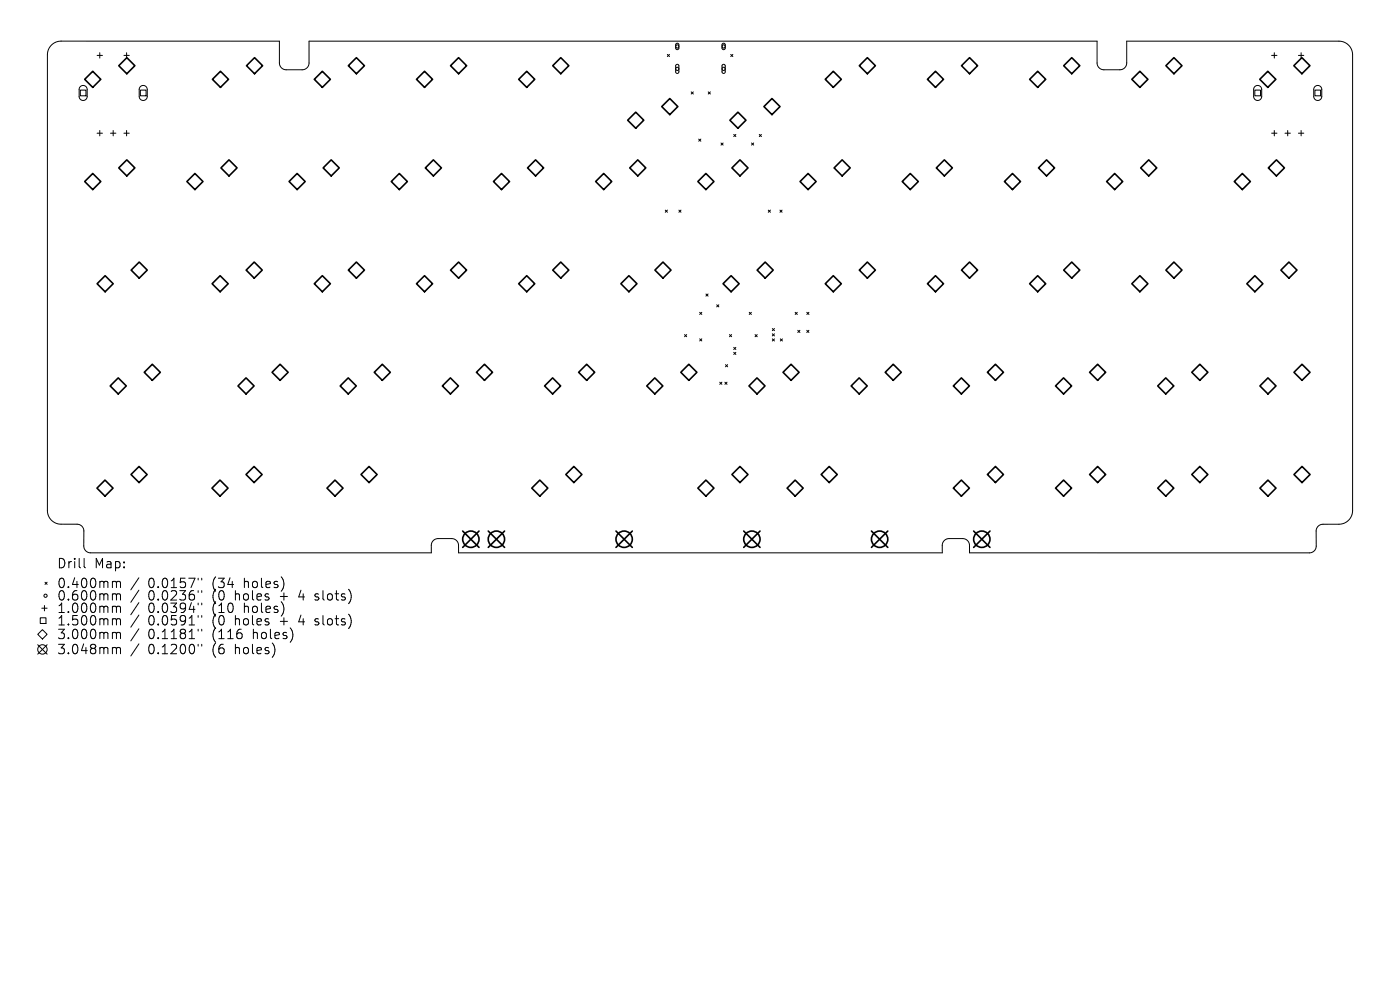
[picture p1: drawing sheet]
<svg xmlns="http://www.w3.org/2000/svg" width="297mm" height="210mm" viewBox="0 0 297 210" stroke-linecap="round" stroke-linejoin="round" font-family="sans-serif">
<defs><g id="words">
<g font-size="2.8">
<text x="12" y="120.8">Drill</text>
<text x="12" y="125">0.400mm</text>
<text x="20" y="120.8">Map:</text>
<text x="31.4" y="125">0.0157&quot;</text>
<text x="45.2" y="125">(34</text>
<text x="52" y="125">holes)</text>
<text x="12" y="127.7">0.600mm</text>
<text x="12" y="130.3">1.000mm</text>
<text x="31.4" y="127.7">0.0236&quot;</text>
<text x="31.4" y="130.3">0.0394&quot;</text>
<text x="45.2" y="127.7">(0</text>
<text x="45.2" y="130.3">(10</text>
<text x="50.1" y="127.7">holes</text>
<text x="52" y="130.3">holes)</text>
<text x="59.9" y="127.7">+</text>
<text x="64.1" y="127.7">4</text>
<text x="67.7" y="127.7">slots)</text>
<text x="12" y="133">1.500mm</text>
<text x="12" y="135.9">3.000mm</text>
<text x="31.4" y="133">0.0591&quot;</text>
<text x="31.4" y="135.9">0.1181&quot;</text>
<text x="45.2" y="133">(0</text>
<text x="45.2" y="135.9">(116</text>
<text x="50.1" y="133">holes</text>
<text x="53.9" y="135.9">holes)</text>
<text x="59.9" y="133">+</text>
<text x="64.1" y="133">4</text>
<text x="67.7" y="133">slots)</text>
<text x="12" y="139.1">3.048mm</text>
<text x="31.4" y="139.1">0.1200&quot;</text>
<text x="45.2" y="139.1">(6</text>
<text x="50.1" y="139.1">holes)</text>
</g>
</g></defs>
<g fill="none" stroke="#000" stroke-width=".21">
<path d="M12.9 8.7a2.89 2.89 0 0 0-2.8 2.9v96.7a2.89 2.89 0 0 0 2.8 2.9h3.4a1.45 1.45 0 0 1 1.5 1.4v3.2a1.45 1.45 0 0 0 1.4 1.5h72.3v-1.6a1.45 1.45 0 0 1 1.4-1.5h2.9a1.45 1.45 0 0 1 1.5 1.5v1.6h102.6v-1.6a1.45 1.45 0 0 1 1.4-1.5h2.9a1.45 1.45 0 0 1 1.5 1.5v1.6h72.1a1.45 1.45 0 0 0 1.4-1.5v-3.1a1.45 1.45 0 0 1 1.5-1.5h3.4a2.89 2.89 0 0 0 2.8-2.9v-96.7a2.89 2.89 0 0 0-2.8-2.9h-45.1v4.7a1.45 1.45 0 0 1-1.4 1.4h-3.4a1.44 1.44 0 0 1-1.5-1.4v-4.7h-167.1v4.7a1.45 1.45 0 0 1-1.5 1.4h-3.4a1.44 1.44 0 0 1-1.4-1.4v-4.7h-46.4M17 19.1h1.2v1.2h-1.2zM17 18.4a.85 .85 0 0 1 1-.2 .85 .85 0 0 1 .5 .8v1.5a.85 .85 0 0 1-.9 .8 .85 .85 0 0 1-.8-.8v-1.6zM20.6 11.8h1.1M21.2 11.2v1.1M26.3 11.8h1.1M26.9 11.2v1.1M29.8 19.1h1.2v1.2h-1.2zM29.8 18.4a.85 .85 0 0 1 .9-.2 .85 .85 0 0 1 .5 .8v1.5a.85 .85 0 0 1-.8 .8 .85 .85 0 0 1-.9-.8v-1.6zM141.6 11.5l.4 .5M142 11.5l-.4 .5M143.4 9.3l.4-.1 .2 .2v.9l-.2 .2-.4-.2z"/>
<path d="M143.4 13.7h.4l.2 .2v1.4l-.3 .3-.4-.3zM146.6 19.5l.5 .4M147.1 19.5l-.5 .4M150.2 19.5l.5 .4M150.7 19.5l-.5 .4M153.3 9.3l.3-.1 .2 .2v.9l-.2 .2-.4-.2zM153.3 13.7h.3l.2 .2v1.4l-.2 .3-.4-.3zM155 11.5l.5 .5M155.5 11.5l-.5 .5M266.2 19.1h1.2v1.2h-1.2zM266.2 18.4a.85 .85 0 0 1 .9-.2 .85 .85 0 0 1 .6 .8v1.5a.85 .85 0 0 1-.9 .8 .85 .85 0 0 1-.8-.8v-1.6zM269.8 11.8h1.1"/>
<path d="M270.3 11.2v1.1M275.5 11.8h1.1M276 11.2v1.1M278.9 19.1h1.3v1.2h-1.3zM279 18.4a.85 .85 0 0 1 .9-.2 .85 .85 0 0 1 .5 .8v1.5a.85 .85 0 0 1-.8 .8 .85 .85 0 0 1-.9-.8v-1.6zM20.6 28.3h1.1M21.2 27.7v1.1M23.4 28.3h1.2M24 27.7v1.1M26.3 28.3h1.1M26.9 27.7v1.1M148.2 29.5l.5 .5"/>
<path d="M148.7 29.5l-.5 .5M153 30.3l.4 .5M153.4 30.3l-.4 .5M155.7 28.5l.4 .5M156.1 28.5l-.4 .5M159.4 30.3l.5 .5M159.9 30.3l-.5 .5M161.1 28.5l.4 .5M161.5 28.5l-.4 .5M269.8 28.3h1.1M270.3 27.7v1.1M272.6 28.3h1.1"/>
<path d="M273.2 27.7v1.1M275.5 28.3h1.1M276 27.7v1.1M141.1 44.6l.5 .4M141.6 44.6l-.5 .4M144 44.6l.5 .4M144.5 44.6l-.5 .4M163 44.6l.4 .4M163.4 44.6l-.4 .4M165.5 44.6l.4 .4M165.9 44.6l-.4 .4M145.2 71l.5 .4"/>
<path d="M145.7 71l-.5 .4M148.4 66.3l.5 .4M148.4 71.9l.5 .4M148.9 66.3l-.5 .4M148.9 71.9l-.5 .4M149.8 62.4l.4 .4M150.2 62.4l-.4 .4M152 64.7l.5 .4M152.5 64.7l-.5 .4M153.9 77.4l.5 .4M154.4 77.4l-.5 .4M154.8 71l.4 .4"/>
<path d="M155.2 71l-.4 .4M155.7 73.7l.4 .4M155.7 74.7l.4 .5M156.1 73.7l-.4 .4M156.1 74.7l-.4 .5M158.9 66.3l.5 .4M159.4 66.3l-.5 .4M160.2 71l.4 .4M160.6 71l-.4 .4M163.8 69.7l.5 .4M163.8 70.8l.5 .5M163.8 71.9l.5 .4"/>
<path d="M164.3 69.7l-.5 .4M164.3 70.8l-.5 .5M164.3 71.9l-.5 .4M165.5 71.9l.5 .4M166 71.9l-.5 .4M168.7 66.3l.4 .4M169.1 66.3l-.4 .4M169.2 70.1l.5 .4M169.7 70.1l-.5 .4M171.2 70.1l.4 .4M171.2 66.3l.4 .4M171.6 70.1l-.4 .4"/>
<path d="M171.6 66.3l-.4 .4M152.7 81.1l.4 .4M153.1 81.1l-.4 .4M153.8 81.1l.4 .4M154.2 81.1l-.4 .4M17.8 118.5v1.7l.3 .3M8 136.8l2 2M8.5 131.1h1.3v1.2h-1.3zM8.9 129h1.1M9 133.6l1 1-1 1-1-1zM9.4 128.4v1.2M9.5 123.5l.5 .5"/>
<path d="M10 123.5l-.5 .5M10 136.8l-2 2M24.1 123.3h.3l.3 .3M24.1 126l.5 .1 .1 .1M24.1 128.6l.5 .1 .1 .2M24.1 131.2h.3l.3 .3M24.1 134.1h.3l.3 .3M24.1 137.3l.5 .1 .1 .2M24.7 123.6l.3-.3 .5 .1 .1 1.3M24.7 123.6v1.1M24.7 126.2v1.1M24.7 128.9v1"/>
<path d="M24.7 131.5v1.1M24.7 134.4v1.1M24.7 137.6v1.1M24.7 126.2l.3-.2 .5 .1 .1 1.2M24.7 128.9l.3-.3 .5 .1 .1 1.2M24.7 131.5l.3-.3 .5 .1 .1 1.3M24.7 134.4l.3-.3 .5 .1 .1 1.3M24.7 137.6l.3-.3 .5 .1 .1 1.3M29.5 122.6l-1.7 2.5M29.5 125.2l-1.7 2.6M29.5 127.8l-1.7 2.6M29.5 130.5l-1.7 2.5"/>
<path d="M29.5 133.4l-1.7 2.6M29.5 136.6l-1.7 2.6M42 122.7v.3M42 125.3v.4M42 127.9v.4M42 130.6v.4M42 133.5v.4M42 136.7v.4M42.8 122.7v.3M42.8 125.3v.4M42.8 127.9v.4M42.8 130.6v.4"/>
<path d="M42.8 133.5v.4M42.8 136.7v.4M66.8 127.2l.2 .1M66.8 132.5l.2 .1M66.9 126.1v.4M66.9 131.3v.5"/>
<circle cx="143.7" cy="9.9" r=".34"/>
<circle cx="143.7" cy="14.6" r=".34"/>
<circle cx="153.5" cy="9.9" r=".34"/>
<circle cx="153.5" cy="14.6" r=".34"/>
<circle cx="9" cy="137.8" r="1"/>
<circle cx="9.7" cy="126.4" r=".34"/>
</g>
<g fill="none" stroke="#000" stroke-width=".34">
<path d="M18 16.8l1.7-1.7 1.7 1.7-1.7 1.7zM26.9 12.2l1.7 1.7-1.7 1.7-1.7-1.7zM45.1 16.8l1.7-1.7 1.7 1.7-1.7 1.7zM54 12.2l1.7 1.7-1.7 1.7-1.7-1.7zM66.7 16.8l1.7-1.7 1.7 1.7-1.7 1.7zM73.9 13.9l1.7-1.7 1.7 1.7-1.7 1.7zM88.4 16.8l1.7-1.7 1.7 1.7-1.7 1.7zM97.3 12.2l1.7 1.7-1.7 1.7-1.7-1.7zM111.7 15.1l1.7 1.7-1.7 1.7-1.7-1.7zM117.3 13.9l1.7-1.7 1.7 1.7-1.7 1.7zM175.1 16.8l1.7-1.7 1.7 1.7-1.7 1.7zM182.3 13.9l1.7-1.7 1.7 1.7-1.7 1.7z"/>
<path d="M196.8 16.8l1.7-1.7 1.7 1.7-1.7 1.7zM205.7 12.2l1.7 1.7-1.7 1.7-1.7-1.7zM218.4 16.8l1.7-1.7 1.7 1.7-1.7 1.7zM225.7 13.9l1.7-1.7 1.7 1.7-1.7 1.7zM241.8 15.1l1.7 1.7-1.7 1.7-1.7-1.7zM247.3 13.9l1.7-1.7 1.8 1.7-1.8 1.7zM267.3 16.8l1.7-1.7 1.7 1.7-1.7 1.7zM274.5 13.9l1.7-1.7 1.7 1.7-1.7 1.7zM18 38.5l1.7-1.7 1.7 1.7-1.7 1.7zM26.9 33.9l1.7 1.7-1.7 1.7-1.7-1.7zM39.6 38.5l1.8-1.7 1.7 1.7-1.7 1.7zM46.9 35.6l1.7-1.7 1.7 1.7-1.7 1.7z"/>
<path d="M61.3 38.5l1.7-1.7 1.7 1.7-1.7 1.7zM70.3 33.9l1.7 1.7-1.7 1.7-1.7-1.7zM84.7 36.8l1.7 1.7-1.7 1.7-1.7-1.7zM91.9 33.9l1.7 1.7-1.7 1.7-1.7-1.7zM104.7 38.5l1.7-1.7 1.7 1.7-1.7 1.7zM111.9 35.6l1.7-1.7 1.7 1.7-1.7 1.7zM126.4 38.5l1.7-1.7 1.7 1.7-1.7 1.7zM134.9 23.8l1.7 1.7-1.7 1.7-1.7-1.7zM135.3 33.9l1.7 1.7-1.7 1.7-1.7-1.7zM140.4 22.6l1.7-1.7 1.7 1.7-1.7 1.7zM148 38.5l1.8-1.7 1.7 1.7-1.7 1.7zM155.3 35.6l1.7-1.7 1.7 1.7-1.7 1.7z"/>
<path d="M156.5 23.8l1.8 1.7-1.8 1.7-1.7-1.7zM162.1 22.6l1.7-1.7 1.7 1.7-1.7 1.7zM169.7 38.5l1.7-1.7 1.7 1.7-1.7 1.7zM177 35.6l1.7-1.7 1.7 1.7-1.7 1.7zM191.4 38.5l1.7-1.7 1.7 1.7-1.7 1.7zM200.3 33.9l1.7 1.7-1.7 1.7-1.7-1.7zM213.1 38.5l1.7-1.7 1.7 1.7-1.7 1.7zM220.3 35.6l1.7-1.7 1.7 1.7-1.7 1.7zM234.8 38.5l1.7-1.7 1.7 1.7-1.7 1.7zM242 35.6l1.7-1.7 1.7 1.7-1.7 1.7zM261.8 38.5l1.8-1.7 1.7 1.7-1.7 1.7zM270.8 33.9l1.7 1.7-1.7 1.7-1.7-1.7z"/>
<path d="M27.8 57.3l1.7-1.7 1.7 1.7-1.7 1.7zM46.7 58.5l1.7 1.7-1.7 1.7-1.7-1.7zM52.2 57.3l1.7-1.7 1.7 1.7-1.7 1.7zM73.9 57.3l1.7-1.7 1.7 1.7-1.7 1.7zM95.6 57.3l1.7-1.7 1.7 1.7-1.7 1.7zM119 55.6l1.7 1.7-1.7 1.7-1.7-1.7zM140.6 55.6l1.8 1.7-1.8 1.7-1.7-1.7zM160.6 57.3l1.7-1.7 1.7 1.7-1.7 1.7zM182.3 57.3l1.7-1.7 1.7 1.7-1.7 1.7zM204 57.3l1.7-1.7 1.7 1.7-1.7 1.7zM225.7 57.3l1.7-1.7 1.7 1.7-1.7 1.7zM247.3 57.3l1.7-1.7 1.8 1.7-1.8 1.7z"/>
<path d="M271.7 57.3l1.7-1.7 1.7 1.7-1.7 1.7zM20.6 60.2l1.7-1.7 1.7 1.7-1.7 1.7zM30.6 79l1.7-1.7 1.7 1.7-1.7 1.7zM57.7 79l1.7-1.7 1.7 1.7-1.7 1.7zM66.7 60.2l1.7-1.7 1.7 1.7-1.7 1.7zM79.4 79l1.7-1.7 1.7 1.7-1.7 1.7zM88.4 60.2l1.7-1.7 1.7 1.7-1.7 1.7zM101.1 79l1.7-1.7 1.7 1.7-1.7 1.7zM110 60.2l1.7-1.7 1.7 1.7-1.7 1.7zM122.8 79l1.7-1.7 1.7 1.7-1.7 1.7zM131.7 60.2l1.7-1.7 1.7 1.7-1.7 1.7zM144.4 79l1.7-1.7 1.7 1.7-1.7 1.7z"/>
<path d="M153.4 60.2l1.7-1.7 1.7 1.7-1.7 1.7zM166.1 79l1.7-1.7 1.7 1.7-1.7 1.7zM175.1 60.2l1.7-1.7 1.7 1.7-1.7 1.7zM187.8 79l1.7-1.7 1.7 1.7-1.7 1.7zM196.8 60.2l1.7-1.7 1.7 1.7-1.7 1.7zM209.5 79l1.7-1.7 1.7 1.7-1.7 1.7zM218.4 60.2l1.7-1.7 1.7 1.7-1.7 1.7zM231.1 79l1.8-1.7 1.7 1.7-1.7 1.7zM240.1 60.2l1.7-1.7 1.7 1.7-1.7 1.7zM252.8 79l1.7-1.7 1.7 1.7-1.7 1.7zM264.5 60.2l1.7-1.7 1.7 1.7-1.7 1.7zM274.5 79l1.7-1.7 1.7 1.7-1.7 1.7z"/>
<path d="M25.1 80.2l1.7 1.7-1.7 1.7-1.7-1.7zM50.5 81.9l1.7-1.7 1.7 1.7-1.7 1.7zM72.2 81.9l1.7-1.7 1.7 1.7-1.7 1.7zM93.8 81.9l1.8-1.7 1.7 1.7-1.7 1.7zM115.5 81.9l1.7-1.7 1.7 1.7-1.7 1.7zM137.2 81.9l1.7-1.7 1.7 1.7-1.7 1.7zM160.6 80.2l1.7 1.7-1.7 1.7-1.7-1.7zM180.6 81.9l1.7-1.7 1.7 1.7-1.7 1.7zM202.2 81.9l1.8-1.7 1.7 1.7-1.7 1.7zM225.6 80.2l1.7 1.7-1.7 1.7-1.7-1.7zM245.6 81.9l1.7-1.7 1.7 1.7-1.7 1.7zM267.3 81.9l1.7-1.7 1.7 1.7-1.7 1.7z"/>
<path d="M22.3 101.8l1.7 1.7-1.7 1.8-1.7-1.8zM27.8 100.7l1.7-1.8 1.7 1.8-1.7 1.7zM46.7 101.8l1.7 1.7-1.7 1.8-1.7-1.8zM52.2 100.7l1.7-1.8 1.7 1.8-1.7 1.7zM71.1 101.8l1.7 1.7-1.7 1.8-1.7-1.8zM76.6 100.7l1.7-1.8 1.7 1.8-1.7 1.7zM114.5 101.8l1.7 1.7-1.7 1.8-1.7-1.8zM120 100.7l1.7-1.8 1.7 1.8-1.7 1.7zM149.8 101.8l1.7 1.7-1.7 1.8-1.8-1.8zM155.3 100.7l1.7-1.8 1.7 1.8-1.7 1.7zM168.7 101.8l1.7 1.7-1.7 1.8-1.7-1.8zM174.2 100.7l1.7-1.8 1.7 1.8-1.7 1.7z"/>
<path d="M204 101.8l1.7 1.7-1.7 1.8-1.8-1.8zM209.5 100.7l1.7-1.8 1.7 1.8-1.7 1.7zM225.6 101.8l1.7 1.7-1.7 1.8-1.7-1.8zM231.1 100.7l1.8-1.8 1.7 1.8-1.7 1.7zM247.3 101.8l1.7 1.7-1.7 1.8-1.7-1.8zM252.8 100.7l1.7-1.8 1.7 1.8-1.7 1.7zM269 101.8l1.7 1.7-1.7 1.8-1.7-1.8zM274.5 100.7l1.7-1.8 1.7 1.8-1.7 1.7z"/>
</g>
<g fill="none" stroke="#000" stroke-width=".35">
<path d="M98.2 112.7l3.4 3.4M101.6 112.7l-3.4 3.4M103.6 112.7l3.4 3.4M107 112.7l-3.4 3.4M130.7 112.7l3.4 3.4M134.1 112.7l-3.4 3.4M157.8 112.7l3.4 3.4M161.2 112.7l-3.4 3.4M184.9 112.7l3.4 3.4M188.3 112.7l-3.4 3.4M206.6 112.7l3.4 3.4M210 112.7l-3.4 3.4"/>
<circle cx="99.9" cy="114.4" r="1.73"/>
<circle cx="105.3" cy="114.4" r="1.73"/>
<circle cx="132.4" cy="114.4" r="1.73"/>
<circle cx="159.5" cy="114.4" r="1.73"/>
<circle cx="186.6" cy="114.4" r="1.73"/>
<circle cx="208.3" cy="114.4" r="1.73"/>
</g>
<use href="#words"/>
</svg>
